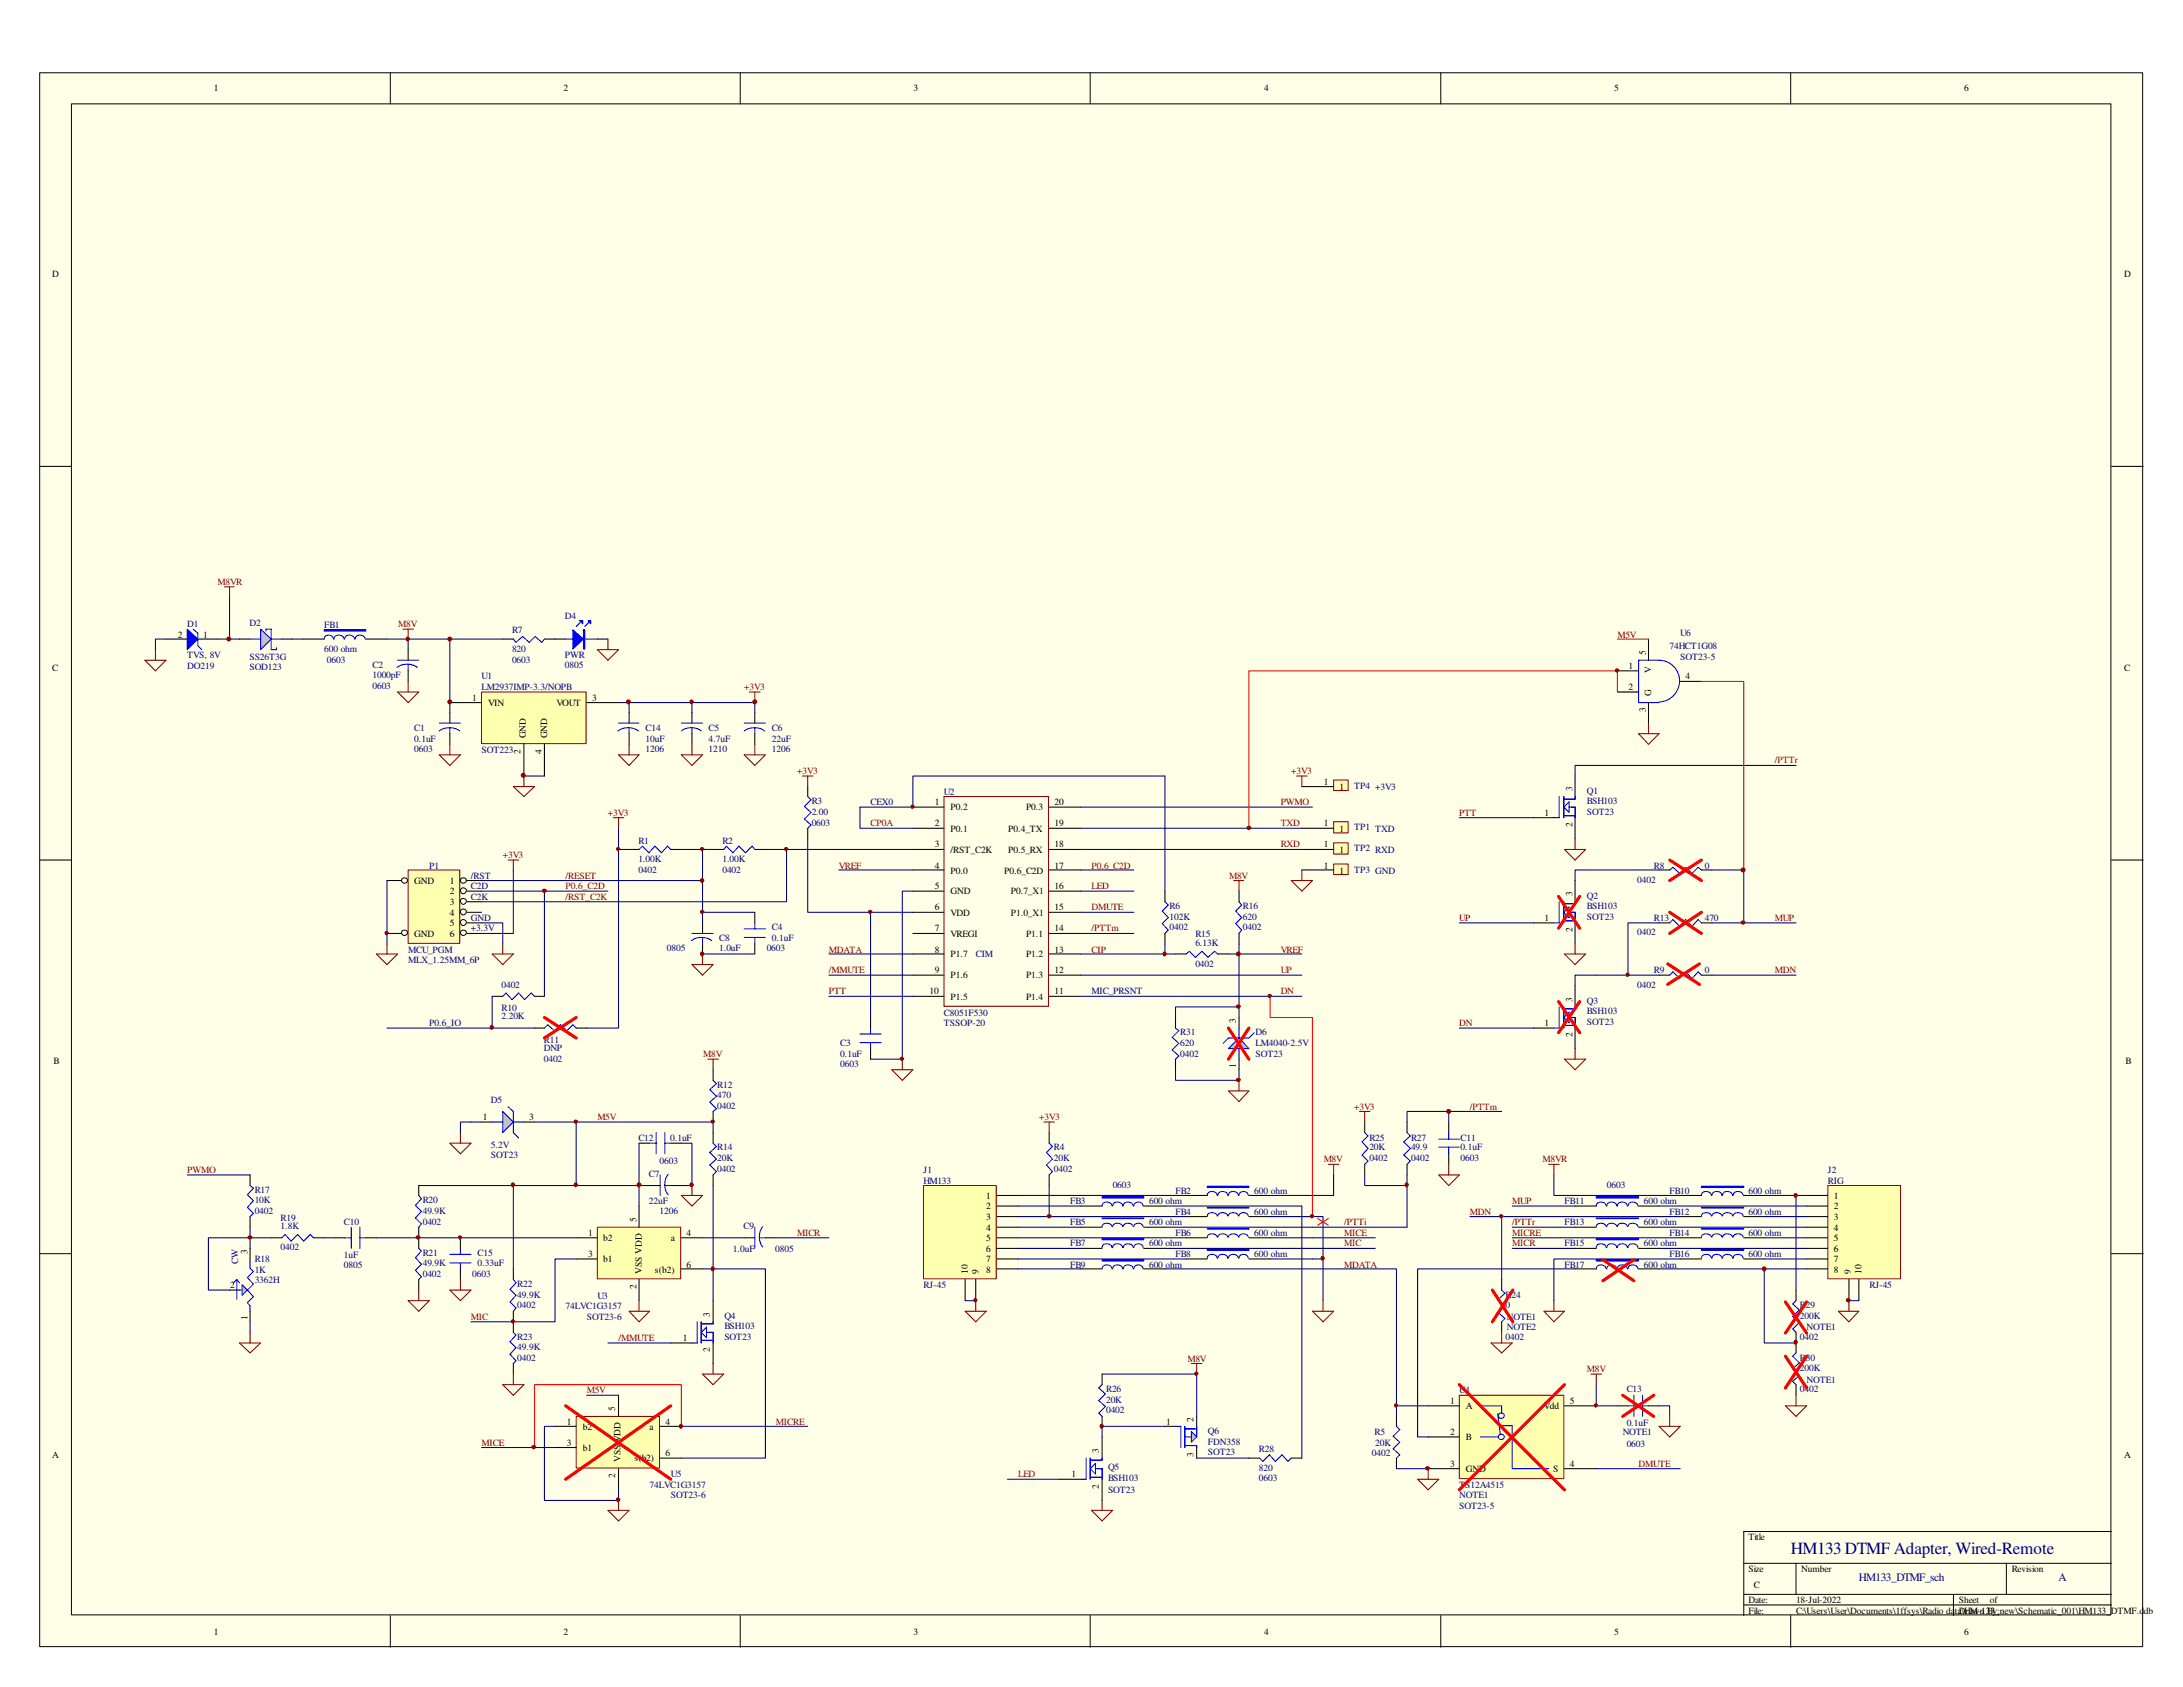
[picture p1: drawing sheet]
<svg xmlns="http://www.w3.org/2000/svg" width="279mm" height="216mm" viewBox="0 0 279 216" stroke-linecap="round" stroke-linejoin="round" font-family="sans-serif">
<defs><g id="words">
<text font-size="2.2" fill="#000080" x="229.2" y="198.9">HM133 DTMF Adapter, Wired-Remote</text>
<g font-size="1.5" fill="#000080">
<text x="237.9" y="202.4">HM133_DTMF_sch</text>
<text x="263.5" y="202.4">A</text>
</g>
<g font-size="1.2">
<text x="27.3" y="11.7">1</text>
<text x="72.1" y="11.7">2</text>
<text x="116.9" y="11.7">3</text>
<text x="161.8" y="11.7">4</text>
<text x="206.6" y="11.7">5</text>
<text x="251.4" y="11.7">6</text>
<text x="6.7" y="35.5">D</text>
<text x="271.9" y="35.5">D</text>
<text x="22.8" y="81.6">2</text>
<text x="26" y="81.6">1</text>
<text x="210.7" y="83.8" transform="rotate(-90 210.7 83.8)">5</text>
<text x="6.7" y="85.9">C</text>
<text x="60.5" y="89.7">1</text>
<text x="75.8" y="89.7">3</text>
<text x="208.4" y="85.6">1</text>
<text x="208.4" y="88.3">2</text>
<text x="211.3" y="89.1" transform="rotate(-90 211.3 89.1)">G</text>
<text x="211.3" y="86.1" transform="rotate(-90 211.3 86.1)">V</text>
<text x="215.7" y="87">4</text>
<text x="271.9" y="85.9">C</text>
<text x="62.5" y="90.3">VIN</text>
<text x="67.3" y="94.5" transform="rotate(-90 67.3 94.5)">GND</text>
<text x="70" y="94.5" transform="rotate(-90 70 94.5)">GND</text>
<text x="71.2" y="90.3">VOUT</text>
<text x="210.7" y="91.1" transform="rotate(-90 210.7 91.1)">3</text>
<text x="66.6" y="96.4" transform="rotate(-90 66.6 96.4)">2</text>
<text x="69.3" y="96.4" transform="rotate(-90 69.3 96.4)">4</text>
<text x="169.4" y="100.4">1</text>
<text x="171.5" y="101.1">1</text>
<text x="201.3" y="101.3" transform="rotate(-90 201.3 101.3)">3</text>
<text x="119.6" y="103">1</text>
<text x="119.6" y="105.7">2</text>
<text x="121.7" y="103.7">P0.2</text>
<text x="121.7" y="106.4">P0.1</text>
<text x="129" y="106.4">P0.4_TX</text>
<text x="131.3" y="103.7">P0.3</text>
<text x="135" y="103">20</text>
<text x="135" y="105.7">19</text>
<text x="169.4" y="105.7">1</text>
<text x="171.5" y="106.4">1</text>
<text x="197.7" y="104.4">1</text>
<text x="201.3" y="105.8" transform="rotate(-90 201.3 105.8)">2</text>
<text x="53" y="113.1">GND</text>
<text x="57.6" y="113.1">1</text>
<text x="119.6" y="108.5">3</text>
<text x="119.6" y="111.2">4</text>
<text x="119.6" y="113.8">5</text>
<text x="121.7" y="109.1">/RST_C2K</text>
<text x="121.7" y="111.8">P0.0</text>
<text x="128.5" y="111.8">P0.6_C2D</text>
<text x="129" y="109.1">P0.5_RX</text>
<text x="135" y="108.5">18</text>
<text x="135" y="111.2">17</text>
<text x="135" y="113.8">16</text>
<text x="169.4" y="108.5">1</text>
<text x="169.4" y="111.2">1</text>
<text x="171.5" y="109.1">1</text>
<text x="171.5" y="111.8">1</text>
<text x="53" y="119.9">GND</text>
<text x="57.6" y="114.5">2</text>
<text x="57.6" y="115.8">3</text>
<text x="57.6" y="117.2">4</text>
<text x="57.6" y="118.5">5</text>
<text x="57.6" y="119.9">6</text>
<text x="119.6" y="116.5">6</text>
<text x="119.6" y="119.2">7</text>
<text x="121.7" y="114.5">GND</text>
<text x="121.7" y="117.2">VDD</text>
<text x="121.7" y="119.9">VREGI</text>
<text x="129.4" y="114.5">P0.7_X1</text>
<text x="129.4" y="117.2">P1.0_X1</text>
<text x="131.3" y="119.9">P1.1</text>
<text x="135" y="119.2">14</text>
<text x="135" y="116.5">15</text>
<text x="197.7" y="117.9">1</text>
<text x="201.3" y="119.3" transform="rotate(-90 201.3 119.3)">2</text>
<text x="201.3" y="114.7" transform="rotate(-90 201.3 114.7)">3</text>
<text x="119.6" y="121.9">8</text>
<text x="119.6" y="124.5">9</text>
<text x="121.7" y="122.5">P1.7</text>
<text x="121.7" y="125.2">P1.6</text>
<text x="131.3" y="125.2">P1.3</text>
<text x="131.3" y="122.5">P1.2</text>
<text x="135" y="124.5">12</text>
<text x="135" y="121.9">13</text>
<text x="119" y="127.3">10</text>
<text x="121.7" y="127.9">P1.5</text>
<text x="131.3" y="127.9">P1.4</text>
<text x="135" y="127.3">11</text>
<text x="158.2" y="130.9" transform="rotate(-90 158.2 130.9)">3</text>
<text x="197.7" y="131.3">1</text>
<text x="201.3" y="128.2" transform="rotate(-90 201.3 128.2)">3</text>
<text x="6.9" y="136.2">B</text>
<text x="158.2" y="136.7" transform="rotate(-90 158.2 136.7)">1</text>
<text x="201.3" y="132.8" transform="rotate(-90 201.3 132.8)">2</text>
<text x="272" y="136.2">B</text>
<text x="61.8" y="143.3">1</text>
<text x="67.7" y="143.3">3</text>
<text x="126.2" y="153.4">1</text>
<text x="126.2" y="154.8">2</text>
<text x="234.7" y="153.4">1</text>
<text x="234.7" y="154.8">2</text>
<text x="31.7" y="160.4" transform="rotate(-90 31.7 160.4)">3</text>
<text x="75.3" y="158.2">1</text>
<text x="75.3" y="160.9">3</text>
<text x="77.2" y="158.8">b2</text>
<text x="77.2" y="161.5">b1</text>
<text x="81.4" y="156.4" transform="rotate(-90 81.4 156.4)">5</text>
<text x="85.9" y="158.8">a</text>
<text x="87.9" y="158.2">4</text>
<text x="126.2" y="156.1">3</text>
<text x="126.2" y="157.5">4</text>
<text x="126.2" y="158.8">5</text>
<text x="126.2" y="160.2">6</text>
<text x="126.2" y="161.5">7</text>
<text x="234.7" y="156.1">3</text>
<text x="234.7" y="157.5">4</text>
<text x="234.7" y="158.8">5</text>
<text x="234.7" y="160.2">6</text>
<text x="234.7" y="161.5">7</text>
<text x="29.5" y="164.8">2</text>
<text x="81.4" y="165" transform="rotate(-90 81.4 165)">2</text>
<text x="82.1" y="163" transform="rotate(-90 82.1 163)">VSS VDD</text>
<text x="83.8" y="162.9">s(b2)</text>
<text x="87.9" y="162.2">6</text>
<text x="123.9" y="163" transform="rotate(-90 123.9 163)">10</text>
<text x="125.2" y="163" transform="rotate(-90 125.2 163)">9</text>
<text x="126.2" y="162.9">8</text>
<text x="234.7" y="162.9">8</text>
<text x="236.9" y="163" transform="rotate(-90 236.9 163)">9</text>
<text x="238.3" y="163" transform="rotate(-90 238.3 163)">10</text>
<text x="31.7" y="169" transform="rotate(-90 31.7 169)">1</text>
<text x="87.4" y="171.6">1</text>
<text x="90.8" y="173.1" transform="rotate(-90 90.8 173.1)">2</text>
<text x="90.8" y="168.5" transform="rotate(-90 90.8 168.5)">3</text>
<text x="185.6" y="179.7">1</text>
<text x="200.9" y="179.7">5</text>
<text x="72.6" y="182.4">1</text>
<text x="72.6" y="185">3</text>
<text x="74.6" y="183">b2</text>
<text x="74.6" y="185.7">b1</text>
<text x="78.7" y="180.6" transform="rotate(-90 78.7 180.6)">5</text>
<text x="83.1" y="183">a</text>
<text x="85.2" y="182.4">4</text>
<text x="140.6" y="185.9" transform="rotate(-90 140.6 185.9)">3</text>
<text x="149.3" y="182.4">1</text>
<text x="152.7" y="181.9" transform="rotate(-90 152.7 181.9)">2</text>
<text x="185.6" y="183.6">2</text>
<text x="187.6" y="180.3">A</text>
<text x="187.6" y="184.3">B</text>
<text x="197.6" y="180.3">Vdd</text>
<text x="6.7" y="186.6">A</text>
<text x="78.7" y="189.1" transform="rotate(-90 78.7 189.1)">2</text>
<text x="79.4" y="187.1" transform="rotate(-90 79.4 187.1)">VSS VDD</text>
<text x="81.2" y="187">s(b2)</text>
<text x="85.2" y="186.4">6</text>
<text x="137.2" y="189.1">1</text>
<text x="140.6" y="190.5" transform="rotate(-90 140.6 190.5)">2</text>
<text x="152.7" y="186.5" transform="rotate(-90 152.7 186.5)">3</text>
<text x="185.6" y="187.7">3</text>
<text x="187.6" y="188.4">GND</text>
<text x="198.8" y="188.4">S</text>
<text x="200.9" y="187.7">4</text>
<text x="271.9" y="186.6">A</text>
<text x="223.8" y="197.1">Title</text>
<text x="223.8" y="201.2">Size</text>
<text x="224.5" y="203.2">C</text>
<text x="230.5" y="201.2">Number</text>
<text x="257.5" y="201.2">Revision</text>
<text x="27.3" y="209.2">1</text>
<text x="72.1" y="209.2">2</text>
<text x="116.9" y="209.2">3</text>
<text x="161.8" y="209.2">4</text>
<text x="206.6" y="209.2">5</text>
<text x="223.8" y="205.1">Date:</text>
<text x="223.8" y="206.5">File:</text>
<text x="229.9" y="205.1">18-Jul-2022</text>
<text x="229.9" y="206.5">C:\Users\User\Documents\1ffsys\Radio data\HM-133_new\Schematic_001\HM133_DTMF.ddb</text>
<text x="250.7" y="206.5">Drawn By:</text>
<text x="250.7" y="205.1">Sheet</text>
<text x="251.4" y="209.2">6</text>
<text x="254.7" y="205.1">of</text>
</g>
<g font-size="1.2" fill="#800000">
<text x="27.9" y="74.8">M8VR</text>
<text x="51" y="80.3">M8V</text>
<text x="207" y="81.6">M5V</text>
<text x="95.3" y="88.3">+3V3</text>
<text x="102" y="99.1">+3V3</text>
<text x="165.3" y="99.1">+3V3</text>
<text x="227.2" y="97.7">/PTTr</text>
<text x="77.8" y="104.4">+3V3</text>
<text x="111.4" y="105.7">CP0A</text>
<text x="163.9" y="105.7">TXD</text>
<text x="163.9" y="103">PWMO</text>
<text x="186.8" y="104.4">PTT</text>
<text x="64.3" y="109.8">+3V3</text>
<text x="72.4" y="113.8">P0.6_C2D</text>
<text x="72.4" y="112.4">/RESET</text>
<text x="107.4" y="111.2">VREF</text>
<text x="139.7" y="111.2">P0.6_C2D</text>
<text x="139.7" y="113.8">LED</text>
<text x="157.3" y="112.4">M8V</text>
<text x="163.9" y="108.5">RXD</text>
<text x="72.4" y="115.1">/RST_C2K</text>
<text x="139.7" y="119.2">/PTTm</text>
<text x="139.7" y="116.5">DMUTE</text>
<text x="186.8" y="117.9">UP</text>
<text x="227.2" y="117.9">MUP</text>
<text x="106.1" y="121.9">MDATA</text>
<text x="106.1" y="124.5">/MMUTE</text>
<text x="139.7" y="121.9">CIP</text>
<text x="163.9" y="124.5">UP</text>
<text x="163.9" y="121.9">VREF</text>
<text x="227.2" y="124.5">MDN</text>
<text x="106.1" y="127.3">PTT</text>
<text x="163.9" y="127.3">DN</text>
<text x="186.8" y="131.3">DN</text>
<text x="90" y="135.3">M8V</text>
<text x="76.5" y="143.3">M5V</text>
<text x="133" y="143.3">+3V3</text>
<text x="173.3" y="142.1">+3V3</text>
<text x="188.1" y="142.1">/PTTm</text>
<text x="169.4" y="148.8">M8V</text>
<text x="197.4" y="148.8">M8VR</text>
<text x="24" y="150.1">PWMO</text>
<text x="188.1" y="155.4">MDN</text>
<text x="193.5" y="154.1">MUP</text>
<text x="102" y="158.2">MICR</text>
<text x="172" y="156.8">/PTTi</text>
<text x="172" y="158.2">MICE</text>
<text x="172" y="159.5">MIC</text>
<text x="193.5" y="156.8">/PTTr</text>
<text x="193.5" y="158.2">MICRE</text>
<text x="193.5" y="159.5">MICR</text>
<text x="172" y="162.2">MDATA</text>
<text x="60.3" y="168.9">MIC</text>
<text x="79.2" y="171.6">/MMUTE</text>
<text x="75.1" y="178.3">M5V</text>
<text x="152" y="174.2">M8V</text>
<text x="203.1" y="175.6">M8V</text>
<text x="61.6" y="185">MICE</text>
<text x="99.3" y="182.4">MICRE</text>
<text x="130.3" y="189.1">LED</text>
<text x="209.7" y="187.7">DMUTE</text>
</g>
<g font-size="1.2" fill="#000080">
<text x="24" y="80.3">D1</text>
<text x="31.9" y="80.1">D2</text>
<text x="41.5" y="80.3">FB1</text>
<text x="41.5" y="83.5">600 ohm</text>
<text x="65.5" y="81">R7</text>
<text x="65.5" y="83.5">820</text>
<text x="72.3" y="79.2">D4</text>
<text x="213.7" y="83.1">74HCT1G08</text>
<text x="215.1" y="81.4">U6</text>
<text x="24" y="84.2">TVS, 8V</text>
<text x="24" y="85.6">DO219</text>
<text x="31.9" y="84.4">SS26T3G</text>
<text x="31.9" y="85.8">SOD123</text>
<text x="41.8" y="84.8">0603</text>
<text x="47.7" y="85.5">C2</text>
<text x="47.7" y="86.8">1000pF</text>
<text x="47.7" y="88.1">0603</text>
<text x="61.6" y="87">U1</text>
<text x="61.6" y="88.3">LM2937IMP-3.3/NOPB</text>
<text x="65.5" y="84.8">0603</text>
<text x="72.3" y="84.2">PWR</text>
<text x="72.3" y="85.5">0805</text>
<text x="215.1" y="84.4">SOT23-5</text>
<text x="53" y="93.6">C1</text>
<text x="53" y="94.9">0.1uF</text>
<text x="82.6" y="93.6">C14</text>
<text x="82.6" y="94.9">10uF</text>
<text x="90.7" y="93.6">C5</text>
<text x="90.7" y="94.9">4.7uF</text>
<text x="98.8" y="93.6">C6</text>
<text x="98.8" y="94.9">22uF</text>
<text x="53" y="96.2">0603</text>
<text x="61.6" y="96.4">SOT223</text>
<text x="82.6" y="96.2">1206</text>
<text x="90.7" y="96.2">1210</text>
<text x="98.8" y="96.2">1206</text>
<text x="120.8" y="101.8">U2</text>
<text x="173.3" y="100.9">TP4 +3V3</text>
<text x="203.1" y="101.6">Q1</text>
<text x="81.7" y="108">R1</text>
<text x="92.5" y="108">R2</text>
<text x="103.9" y="103">R3</text>
<text x="103.9" y="104.3">2.00</text>
<text x="103.9" y="105.7">0603</text>
<text x="111.4" y="103">CEX0</text>
<text x="173.3" y="106.3">TP1 TXD</text>
<text x="203.1" y="103">BSH103</text>
<text x="203.1" y="104.3">SOT23</text>
<text x="54.9" y="111.2">P1</text>
<text x="60.3" y="112.4">/RST</text>
<text x="60.3" y="113.8">C2D</text>
<text x="81.7" y="110.3">1.00K</text>
<text x="81.7" y="111.7">0402</text>
<text x="92.5" y="110.3">1.00K</text>
<text x="92.5" y="111.7">0402</text>
<text x="173.3" y="109">TP2 RXD</text>
<text x="173.3" y="111.7">TP3 GND</text>
<text x="209.6" y="113">0402</text>
<text x="211.7" y="111.2">R8</text>
<text x="218.2" y="111.2">0</text>
<text x="60.3" y="115.1">C2K</text>
<text x="60.3" y="117.9">GND</text>
<text x="60.3" y="119.2">+3.3V</text>
<text x="98.8" y="119">C4</text>
<text x="149.7" y="116.3">R6</text>
<text x="149.7" y="117.7">102K</text>
<text x="149.7" y="119">0402</text>
<text x="153" y="120">R15</text>
<text x="159.1" y="116.3">R16</text>
<text x="159.1" y="117.7">620</text>
<text x="159.1" y="119">0402</text>
<text x="203.1" y="115.1">Q2</text>
<text x="203.1" y="116.3">BSH103</text>
<text x="203.1" y="117.7">SOT23</text>
<text x="209.6" y="119.7">0402</text>
<text x="211.7" y="117.9">R13</text>
<text x="218.2" y="117.9">470</text>
<text x="52.2" y="121.9">MCU_PGM</text>
<text x="52.2" y="123.2">MLX_1.25MM_6P</text>
<text x="85.3" y="121.8">0805</text>
<text x="92" y="120.4">C8</text>
<text x="92" y="121.8">1.0uF</text>
<text x="98.1" y="121.8">0603</text>
<text x="98.8" y="120.4">0.1uF</text>
<text x="124.9" y="122.5">CIM</text>
<text x="153" y="121.1">6.13K</text>
<text x="153" y="123.8">0402</text>
<text x="211.7" y="124.5">R9</text>
<text x="218.2" y="124.5">0</text>
<text x="54.9" y="131.3">P0.6_IO</text>
<text x="64.2" y="129.4">R10</text>
<text x="64.2" y="130.5">2.20K</text>
<text x="64.2" y="126.5">0402</text>
<text x="120.8" y="130">C8051F530</text>
<text x="120.8" y="131.3">TSSOP-20</text>
<text x="139.7" y="127.3">MIC_PRSNT</text>
<text x="203.1" y="128.4">Q3</text>
<text x="203.1" y="129.8">BSH103</text>
<text x="203.1" y="131.1">SOT23</text>
<text x="209.6" y="126.5">0402</text>
<text x="69.6" y="133.4">R11</text>
<text x="69.6" y="134.5">DNP</text>
<text x="69.6" y="135.9">0402</text>
<text x="107.5" y="133.9">C3</text>
<text x="107.5" y="135.2">0.1uF</text>
<text x="107.5" y="136.6">0603</text>
<text x="151" y="132.5">R31</text>
<text x="151" y="133.9">620</text>
<text x="151" y="135.2">0402</text>
<text x="160.7" y="132.5">D6</text>
<text x="160.7" y="133.9">LM4040-2.5V</text>
<text x="160.7" y="135.2">SOT23</text>
<text x="62.8" y="141.2">D5</text>
<text x="91.8" y="139.2">R12</text>
<text x="91.8" y="140.5">470</text>
<text x="91.8" y="141.9">0402</text>
<text x="62.8" y="146.9">5.2V</text>
<text x="62.8" y="148.3">SOT23</text>
<text x="81.7" y="146">C12</text>
<text x="84.4" y="148.9">0603</text>
<text x="85.8" y="146">0.1uF</text>
<text x="91.8" y="147.2">R14</text>
<text x="91.8" y="148.6">20K</text>
<text x="91.8" y="149.9">0402</text>
<text x="134.9" y="147.2">R4</text>
<text x="134.9" y="148.6">20K</text>
<text x="134.9" y="149.9">0402</text>
<text x="175.3" y="146">R25</text>
<text x="175.3" y="147.2">20K</text>
<text x="175.3" y="148.6">0402</text>
<text x="180.6" y="146">R27</text>
<text x="180.6" y="147.2">49.9</text>
<text x="180.6" y="148.6">0402</text>
<text x="186.9" y="146">C11</text>
<text x="186.9" y="147.2">0.1uF</text>
<text x="186.9" y="148.6">0603</text>
<text x="32.6" y="152.7">R17</text>
<text x="32.6" y="154">10K</text>
<text x="32.6" y="155.4">0402</text>
<text x="54.1" y="154">R20</text>
<text x="54.1" y="155.4">49.9K</text>
<text x="83.1" y="150.6">C7</text>
<text x="83.1" y="154.1">22uF</text>
<text x="84.4" y="155.4">1206</text>
<text x="118.2" y="150.1">J1</text>
<text x="118.2" y="151.5">HM133</text>
<text x="137" y="154.1">FB3</text>
<text x="142.4" y="152">0603</text>
<text x="147.1" y="154.1">600 ohm</text>
<text x="150.5" y="152.8">FB2</text>
<text x="150.5" y="155.4">FB4</text>
<text x="160.5" y="152.8">600 ohm</text>
<text x="160.5" y="155.4">600 ohm</text>
<text x="200.2" y="154.1">FB11</text>
<text x="205.7" y="152">0603</text>
<text x="210.4" y="154.1">600 ohm</text>
<text x="213.7" y="152.8">FB10</text>
<text x="213.7" y="155.4">FB12</text>
<text x="223.8" y="152.8">600 ohm</text>
<text x="223.8" y="155.4">600 ohm</text>
<text x="233.9" y="150.1">J2</text>
<text x="233.9" y="151.5">RIG</text>
<text x="30.5" y="161.8" transform="rotate(-90 30.5 161.8)">CW</text>
<text x="32.6" y="161.5">R18</text>
<text x="35.9" y="156.3">R19</text>
<text x="35.9" y="157.3">1.8K</text>
<text x="35.9" y="160">0402</text>
<text x="44" y="156.7">C10</text>
<text x="44" y="161">1uF</text>
<text x="54.1" y="156.7">0402</text>
<text x="54.1" y="160.7">R21</text>
<text x="61.1" y="160.7">C15</text>
<text x="93.8" y="160.3">1.0uF</text>
<text x="95.2" y="157.3">C9</text>
<text x="99.2" y="160.3">0805</text>
<text x="137" y="156.8">FB5</text>
<text x="137" y="159.5">FB7</text>
<text x="147.1" y="156.8">600 ohm</text>
<text x="147.1" y="159.5">600 ohm</text>
<text x="150.5" y="158.2">FB6</text>
<text x="150.5" y="160.9">FB8</text>
<text x="160.5" y="158.2">600 ohm</text>
<text x="160.5" y="160.9">600 ohm</text>
<text x="200.2" y="156.8">FB13</text>
<text x="200.2" y="159.5">FB15</text>
<text x="210.4" y="156.8">600 ohm</text>
<text x="210.4" y="159.5">600 ohm</text>
<text x="213.7" y="158.2">FB14</text>
<text x="213.7" y="160.9">FB16</text>
<text x="223.8" y="158.2">600 ohm</text>
<text x="223.8" y="160.9">600 ohm</text>
<text x="32.6" y="162.9">1K</text>
<text x="32.6" y="164.2">3362H</text>
<text x="44" y="162.3">0805</text>
<text x="54.1" y="162.1">49.9K</text>
<text x="54.1" y="163.4">0402</text>
<text x="60.5" y="163.4">0603</text>
<text x="61.1" y="162.1">0.33uF</text>
<text x="66.2" y="164.8">R22</text>
<text x="66.2" y="166.1">49.9K</text>
<text x="66.2" y="167.4">0402</text>
<text x="72.4" y="167.6">74LVC1G3157</text>
<text x="76.5" y="166.2">U3</text>
<text x="118.2" y="164.8">RJ-45</text>
<text x="137" y="162.2">FB9</text>
<text x="147.1" y="162.2">600 ohm</text>
<text x="192.7" y="166.1">R24</text>
<text x="192.7" y="167.4">0</text>
<text x="200.2" y="162.2">FB17</text>
<text x="210.4" y="162.2">600 ohm</text>
<text x="230.4" y="167.4">R29</text>
<text x="239.3" y="164.8">RJ-45</text>
<text x="66.2" y="171.5">R23</text>
<text x="66.2" y="172.8">49.9K</text>
<text x="75.1" y="168.9">SOT23-6</text>
<text x="92.7" y="168.7">Q4</text>
<text x="92.7" y="170.1">BSH103</text>
<text x="92.7" y="171.5">SOT23</text>
<text x="192.7" y="171.5">0402</text>
<text x="192.9" y="168.9">NOTE1</text>
<text x="192.9" y="170.3">NOTE2</text>
<text x="230.4" y="168.7">200K</text>
<text x="230.4" y="171.5">0402</text>
<text x="231.2" y="170.3">NOTE1</text>
<text x="66.2" y="174.2">0402</text>
<text x="141.6" y="178.1">R26</text>
<text x="141.6" y="179.5">20K</text>
<text x="186.8" y="178.3">U4</text>
<text x="208.2" y="178.1">C13</text>
<text x="230.4" y="174.2">R30</text>
<text x="230.4" y="175.5">200K</text>
<text x="230.4" y="178.1">0402</text>
<text x="231.2" y="177">NOTE1</text>
<text x="141.6" y="180.8">0402</text>
<text x="154.6" y="183.6">Q6</text>
<text x="154.6" y="184.9">FDN358</text>
<text x="161.1" y="185.8">R28</text>
<text x="175.9" y="183.6">R5</text>
<text x="176" y="185">20K</text>
<text x="207.7" y="183.6">NOTE1</text>
<text x="208.2" y="182.5">0.1uF</text>
<text x="208.2" y="185.2">0603</text>
<text x="83.1" y="190.4">74LVC1G3157</text>
<text x="85.9" y="189.1">U5</text>
<text x="85.9" y="191.8">SOT23-6</text>
<text x="141.8" y="188.1">Q5</text>
<text x="141.8" y="189.6">BSH103</text>
<text x="141.8" y="191.1">SOT23</text>
<text x="154.6" y="186.3">SOT23</text>
<text x="161.1" y="188.2">820</text>
<text x="161.1" y="189.6">0603</text>
<text x="175.6" y="186.4">0402</text>
<text x="186.8" y="190.4">TS12A4515</text>
<text x="186.8" y="191.8">NOTE1</text>
<text x="186.8" y="193.1">SOT23-5</text>
</g>
</g></defs>
<path d="M5.1 9.3h269.1v201.4h-269.1z" fill="#ffffe8"/>
<g fill="none" stroke="#000" stroke-width=".13">
<path d="M5.1 9.3h269.1v201.4h-269.1zM9.1 13.3h261.1v193.4h-261.1zM50 9.3v4M94.7 9.3v4M139.5 9.3v4M184.4 9.3v4M229.2 9.3v4M5.1 59.7h4M270.3 59.7h4M5.1 110.1h4M80.5 108.7h1.3M85.9 108.7h1.3"/>
<path d="M91.3 108.7h1.3M96.6 108.7h1.4M96.6 116.8v1.3M103.4 100.7v1.2M103.4 106v1.4M116.8 108.7h4M116.8 103.3h4M116.8 106h4M116.8 111.3h4M116.8 114h4M116.8 116.8h4M116.8 119.5h4"/>
<path d="M134.3 108.7h4M134.3 103.3h4M134.3 106h4M134.3 111.3h4M134.3 114h4M134.3 116.8h4M134.3 119.5h4M270.3 110.1h4M63 127.5h1.3M68.4 127.5h1.3M68.4 131.6h1.3M73.7 131.6h1.4"/>
<path d="M96.6 120.8v1.3M111.4 130.2v1.4M111.4 134.2v1.4M116.8 127.5h4M116.8 122.1h4M116.8 124.8h4M134.3 127.5h4M134.3 122.1h4M134.3 124.8h4M5.1 160.4h4M270.3 160.4h4M270.3 196h-47.1v10.8"/>
<path d="M50 206.8v4M94.7 206.8v4M139.5 206.8v4M184.4 206.8v4M223.2 200.1h47.1M223.2 204h47.1M223.2 205.4h47.1M229.2 206.8v4M229.9 200.1v3.9M250 204v2.8M256.8 200.1v3.9"/>
</g>
<g fill="none" stroke="#00f" stroke-width=".13">
<path d="M81.8 108.7l.4-.4 .9 .8 .7-.8 .9 .8 .7-.8 .5 .4M92.6 108.7l.4-.4 .8 .8 .8-.8 .8 .8 .9-.8 .3 .4M95.2 118.9h2.8M95.2 120h2.8M96.6 118.1v.8M96.6 120v.8M103.4 101.9l.4 .5-.8 .8 .8 .8-.8 .8 .8 .8-.4 .4M64.3 127.5l.5-.4 .7 .8 .9-.8 .7 .8 .9-.8 .4 .4M69.7 131.6l.4-.5 .9 .8 .7-.8 .9 .8 .7-.8 .4 .5M110.1 132.3h2.7M110.1 133.4h2.7M111.4 131.6v.7"/>
<path d="M111.4 133.4v.8"/>
</g>
<g fill="none" stroke="#000080" stroke-width=".13">
<path d="M79.2 106v2.7h1.3M79.2 108.7v22.9h-4.1M87.2 108.7h4.1M89.9 108.7v4h-28.3M89.9 112.7v4.1h6.7M98 108.7h18.8M100.7 108.7v6.7h-39.1M107.4 111.3h9.4M110.1 103.3h6.7M138.3 108.7h28.3M138.3 111.3h6.8M138.3 103.3h29.7"/>
<path d="M138.3 106h28.3M49.5 131.6h18.9M89.9 122.1h6.7M106.1 122.1h10.7M106.1 127.5h10.7M138.3 122.1h12.2M138.3 127.5h28.3M138.3 124.8h28.3"/>
</g>
<path d="M102.7 99.3h1.4M103.4 99.3v1.4M78.5 104.6h1.3M79.2 104.6v1.4M120.8 101.9h13.4v26.9h-13.4zM88.6 123.4h2.7l-1.4 1.4zM89.9 122.1v1.3M114.1 136.9h2.7l-1.3 1.4zM115.5 135.6v1.3" fill="none" stroke="#800000" stroke-width=".13"/>
<path d="M33.4 80.5l1.3 1.3-1.3 1.3z" fill="#c0c0c0"/>
<g fill="none" stroke="#00f" stroke-width=".13">
<path d="M32 81.8h1.4M33.4 80.5l1.3 1.3-1.3 1.3zM34 80.8v-.3h.7v2.6h.7v-.2M34.7 81.8h1.4M41.5 80.6h5.3v.2h-5.3zM41.5 81.8a.6 .6 0 0 1 .6-.5 .6 .6 0 0 1 .6 .5M42.8 81.8a.65 .65 0 0 1 .6-.5 .65 .65 0 0 1 .6 .5M44.1 81.8a.65 .65 0 0 1 .6-.5 .65 .65 0 0 1 .7 .5M45.5 81.8a.65 .65 0 0 1 .6-.5 .65 .65 0 0 1 .6 .5M50.8 85.4a2.24 2.24 0 0 1 2.6 0M50.9 84.5h2.7M52.2 85v.9"/>
<path d="M88.6 119.5h2.7M89.9 120v.8M199.6 101.9v2.7h-.7M200.2 101.9v2.7M200.2 104.4h1.4M200.2 103.3l.6-.7v1.4zM200.8 103.3h.8v1.3M201.6 101.9v.4h-1.4M213.7 111.3l.4-.3 .9 .8 .7-.8 .9 .8 .7-.8 .5 .3M88.5 120.4a2.24 2.24 0 0 1 2.6 0"/>
</g>
<g fill="none" stroke="#000" stroke-width=".13">
<path d="M21.3 81.8h2.7M25.3 81.8h2.7M30.6 81.8h1.4M36.1 81.8h1.3M38.8 81.8h2.7M46.8 81.8h2.7M52.2 83.1v1.4M52.2 85.9v1.3M201.6 99.3v2.6M89.9 118.1v1.4M196.3 104.6h2.6M201.6 104.6v2.8"/>
<path d="M212.3 111.3h1.4M217.8 111.3h1.3M89.9 120.8v1.3"/>
</g>
<path d="M28.7 75.1h1.3M29.4 75.1v1.4M50.9 88.6h2.7l-1.4 1.3zM52.2 87.2v1.4M65 110.1h1.4M65.7 110.1v1.2M200.2 108.7h2.7l-1.3 1.4zM201.6 107.4v1.3M63 122.1h2.7l-1.4 1.3zM64.3 120.8v1.3" fill="none" stroke="#800000" stroke-width=".13"/>
<path d="M29.4 81.8h1.2M37.4 81.8h1.4M57.6 81.8v9.4M229.9 98h-28.3v1.3M89.9 116.8v1.3M186.8 104.6h9.5" fill="none" stroke="#000080" stroke-width=".13"/>
<path d="M41.5 80.7h5.3" fill="none" stroke="#00f" stroke-width=".17"/>
<path d="M24 80.5l1.3 1.3-1.3 1.3z" fill="#00f"/>
<path d="M24 80.5l1.3 1.3-1.3 1.3zM24.7 80.5l.6 .5v1.6l.5 .5" fill="none" stroke="#00f" stroke-width=".13"/>
<path d="M18.5 84.5h2.8l-1.4 1.4zM19.9 83.1v1.4" fill="none" stroke="#800000" stroke-width=".13"/>
<path d="M29.4 76.5v5.3h-1.4M21.3 81.8h-1.4v1.3M69.7 114v13.5" fill="none" stroke="#000080" stroke-width=".13"/>
<path d="M234 151.8h9.2v11.9h-9.2z" fill="#ffffb0"/>
<path d="M233.9 151.7h9.3v12h-9.3z" fill="none" stroke="#800000" stroke-width=".13"/>
<path d="M231.2 153h2.7M231.2 154.3h2.7M231.2 155.7h2.7M231.2 157.1h2.7M231.2 158.4h2.7M231.2 159.8h2.7M231.2 161.1h2.7M231.2 162.4h2.7M236.6 163.7v2.8M237.9 163.7v2.8" fill="none" stroke="#000" stroke-width=".13"/>
<path d="M118.3 151.8h9.2v11.9h-9.2z" fill="#ffffb0"/>
<g fill="none" stroke="#800000" stroke-width=".13">
<path d="M200.2 122.1h2.7l-1.3 1.3zM200.2 135.6h2.7l-1.3 1.3zM201.6 120.8v1.3M201.6 134.2v1.4M118.2 151.7h9.3v12h-9.3zM170 149h1.4M170.7 149v1.4M198.2 149h1.4M198.9 149v1.4M123.5 167.8h2.7l-1.3 1.4zM124.9 166.5v1.3M168 167.8h2.7l-1.4 1.4z"/>
<path d="M169.3 166.5v1.3M197.6 167.8h2.6l-1.3 1.4zM198.9 166.5v1.3M235.3 167.8h2.6l-1.3 1.4zM236.6 166.5v1.3"/>
</g>
<g fill="none" stroke="#000" stroke-width=".13">
<path d="M149.1 114v1.4M149.1 119.5v1.3M196.3 118.1h2.6M201.6 112.7v2.7M201.6 118.1v2.7M212.3 118.1h1.4M217.8 118.1h1.3M150.5 122.1h1.3M155.9 122.1h1.3M196.3 131.6h2.6M201.6 126.2v2.7M201.6 131.6v2.6"/>
<path d="M212.3 124.8h1.4M217.8 124.8h1.3M127.6 153h2.7M127.6 154.3h2.7M127.6 155.7h2.7M127.6 157.1h2.7M127.6 158.4h2.7M127.6 159.8h2.7M123.5 163.7v2.8M124.9 163.7v2.8M127.6 161.1h2.7M127.6 162.4h2.7"/>
</g>
<g fill="none" stroke="#000080" stroke-width=".13">
<path d="M149.1 99.3v14.7M186.8 118.1h9.5M212.3 111.3h-10.7v1.4M212.3 118.1h-3.9v6.7M219.1 111.3h4.1v6.8h-4.1M223.2 118.1h6.7M149.1 120.8v1.3M157.2 122.1h9.4M186.8 131.6h9.5M212.3 124.8h-10.7v1.4M219.1 124.8h10.8M168 155.7h1.3v10.8"/>
<path d="M168 157.1h12.1M168 158.4h8M168 159.8h8M170.7 150.4v2.6h-8.1M188.1 155.7h27M193.5 157.1h8.1M193.5 158.4h21.6M200.2 159.8h1.4M123.5 166.5h1.4M168 161.1h1.3M236.6 166.5h1.3"/>
</g>
<g fill="none" stroke="#00f" stroke-width=".13">
<path d="M149.1 115.4l.4 .4-.7 .8 .7 .8-.7 .8 .7 .8-.4 .5M199.6 115.4v2.7h-.7M200.2 115.4v2.7M200.2 117.9h1.4M200.2 116.8l.6-.7v1.3zM200.8 116.8h.8v1.3M201.6 115.4v.3h-1.4M213.7 118.1l.4-.4 .9 .8 .7-.8 .9 .8 .7-.8 .5 .4M151.8 122.1l.4-.3 .8 .7 .8-.7 .8 .7 .8-.7 .5 .3M199.6 128.9v2.7h-.7M200.2 128.9v2.7M200.2 131.2h1.4"/>
<path d="M200.8 130.2h.8v1.4M200.8 129.5v1.4l-.6-.7zM201.6 128.9v.2h-1.4M213.7 124.8l.4-.4 .9 .8 .7-.8 .9 .8 .7-.8 .5 .4"/>
</g>
<path d="M158.6 132.8l1.3 1.4h-2.7z" fill="#c0c0c0"/>
<g fill="none" stroke="#00f" stroke-width=".13">
<path d="M74.3 79.7l-.6 .5M75.4 79.7l-.6 .5M72.4 81.8h4.1M87.2 93.6a2.12 2.12 0 0 1 2.5 0M87.2 92.5h2.7M88.6 93.1v.8M95.2 92.5h2.8M96.6 93.1a1.91 1.91 0 0 1 1.3 .5M96.6 93.1a1.99 1.99 0 0 0-1.4 .5M96.6 93.1v.8M158.6 115.4l.3 .4-.7 .8 .7 .8-.7 .8 .7 .8-.3 .5M158.6 132.8l1.3 1.4h-2.7z"/>
<path d="M158.6 131.6v1.2M158.6 134.2v1.4M160.5 132.2l-.6 .6h-2.7l-.7 .7"/>
</g>
<path d="M71 81.8h1.4M76.5 81.8h1.3M88.6 91.2v1.3M88.6 93.9v1.3M96.6 91.2v1.3M96.6 93.9v1.3M158.6 114v1.4M158.6 119.5v1.3M158.6 130.2v1.4M158.6 135.6v1.3" fill="none" stroke="#000" stroke-width=".13"/>
<g fill="none" stroke="#800000" stroke-width=".13">
<path d="M56.2 96.6h2.7l-1.3 1.4zM57.6 95.2v1.4M67.1 99.3v1.4M87.2 96.6h2.7l-1.3 1.4zM88.6 95.2v1.4M95.2 96.6h2.8l-1.4 1.4zM95.9 88.6h1.4M96.6 88.6v1.3M96.6 95.2v1.4M65.7 100.7h2.7l-1.3 1.2zM157.9 112.7h1.3M158.6 112.7v1.3"/>
<path d="M157.2 139.6h2.7l-1.3 1.4zM158.6 138.3v1.3"/>
</g>
<path d="M79.2 89.9h17.4M158.6 120.8v9.4M158.6 136.9v1.4" fill="none" stroke="#000080" stroke-width=".13"/>
<path d="M73.3 80.6l1.4 1.2-1.4 1.3z" fill="#00f"/>
<path d="M73.3 80.6l1.4 1.2-1.4 1.3zM74.7 80.6h.1v2.5h-.1z" fill="none" stroke="#00f" stroke-width=".13"/>
<path d="M74.8 80.6v2.5" fill="none" stroke="#00f" stroke-width=".17"/>
<path d="M75.3 79.4h.3v.4z" fill="#00f"/>
<path d="M75.3 79.4h.3v.4z" fill="none" stroke="#00f" stroke-width=".13"/>
<path d="M74.2 79.4h.4v.4z" fill="#00f"/>
<path d="M74.2 79.4h.4v.4zM56.2 92.5h2.7M57.6 93.1a1.91 1.91 0 0 1 1.2 .5M57.6 93.1a1.99 1.99 0 0 0-1.4 .5M57.6 93.1v.8M65.7 81.8l.3 .4 .9-.8 .8 .8 .8-.8 .8 .8 .4-.4" fill="none" stroke="#00f" stroke-width=".13"/>
<path d="M57.6 91.2v1.3M57.6 93.9v1.3M64.3 81.8h1.4M69.7 81.8h1.3" fill="none" stroke="#000" stroke-width=".13"/>
<path d="M76.5 83.1h2.7l-1.4 1.4zM77.8 81.8v1.3" fill="none" stroke="#800000" stroke-width=".13"/>
<path d="M138.3 114h6.8" fill="none" stroke="#000080" stroke-width=".13"/>
<path d="M31 164.4l.7 .7-.7 .7z" fill="#c0c0c0"/>
<path d="M32 151.7l.4 .4-.7 .8 .7 .8-.7 .8 .7 .8-.4 .4M36.1 158.4l.4-.4 .8 .8 .8-.8 .8 .8 .8-.8 .4 .4M44.1 158.4h.9M45 157.1v2.7M46.1 158.4h.7M46.1 157.1v2.7M30.3 163.7l-.4 .5M30.6 164.2l-.3-.5v2.6M30.6 165.1h.4M31 164.4l.7 .7-.7 .7zM32 161.1v1.2l.4 .4-.7 .8 .7 .8-.7 .8 .7 .8-.7 .8 .3 .4v.7" fill="none" stroke="#00f" stroke-width=".13"/>
<path d="M32 150.4v1.3M32 155.7v1.4M32 159.8v1.3M34.7 158.4h1.4M40.1 158.4h1.4M42.8 158.4h1.3M46.8 158.4h1.4M29.4 165.1h1.2M32 167.8v1.4" fill="none" stroke="#000" stroke-width=".13"/>
<path d="M30.6 171.9h2.8l-1.4 1.2zM32 170.5v1.4" fill="none" stroke="#800000" stroke-width=".13"/>
<path d="M24 150.4h8M32 157.1v2.7M32 158.4h2.7M41.5 158.4h1.3M32 169.2v1.3" fill="none" stroke="#000080" stroke-width=".13"/>
<path d="M76.5 157.1h10.6v6.6h-10.6z" fill="#ffffb0"/>
<path d="M76.5 157.1h10.6v6.6h-10.6z" fill="none" stroke="#800000" stroke-width=".13"/>
<path d="M91.3 136.9v1.4M73.7 158.4h2.8M81.8 154.3v2.8M87.2 158.4h2.7M91.3 142.2v1.4M91.3 144.9v1.4M91.3 150.4v1.3M73.7 161.1h2.8M81.8 163.7v2.8M87.2 162.4h2.7" fill="none" stroke="#000" stroke-width=".13"/>
<path d="M89.9 158.4h5.3M73.7 161.1h-2.7v8.1h-10.7M89.9 162.4h1.4" fill="none" stroke="#000080" stroke-width=".13"/>
<path d="M91.3 138.3l.4 .4-.9 .7 .9 .9-.9 .8 .9 .8-.4 .3M91.3 146.3l.4 .4-.9 .8 .9 .8-.9 .8 .9 .8-.4 .5" fill="none" stroke="#00f" stroke-width=".13"/>
<path d="M64.3 142.2l1.4 1.4-1.4 1.3z" fill="#c0c0c0"/>
<g fill="none" stroke="#00f" stroke-width=".13">
<path d="M53.6 153l.3 .4-.7 .9 .7 .7-.7 .9 .7 .7-.3 .5M53.6 159.8l.3 .3-.7 .9 .7 .8-.7 .8 .7 .8-.3 .3M63 143.6h1.3M64.3 142.2l1.4 1.4-1.4 1.3zM65 141.6l.7 .6v2.7l.7 .7M65.7 143.6h1.4M141.1 153.2h5.3v.1h-5.3zM141.1 155.9h5.3v.1h-5.3zM141.1 158.5h5.3v.2h-5.3zM141.1 154.3a.65 .65 0 0 1 .6-.5 .65 .65 0 0 1 .6 .5M141.1 157a.69 .69 0 0 1 .6-.5 .69 .69 0 0 1 .6 .5M141.1 159.7a.65 .65 0 0 1 .6-.5 .65 .65 0 0 1 .6 .5"/>
<path d="M141.1 155.9h5.3M142.4 154.3a.65 .65 0 0 1 .6-.5 .65 .65 0 0 1 .7 .5M142.4 157a.69 .69 0 0 1 .6-.5 .69 .69 0 0 1 .7 .5M142.4 159.7a.65 .65 0 0 1 .6-.5 .65 .65 0 0 1 .7 .5M143.8 154.3a.65 .65 0 0 1 .6-.5 .65 .65 0 0 1 .6 .5M143.8 157a.69 .69 0 0 1 .6-.5 .69 .69 0 0 1 .6 .5M143.8 159.7a.65 .65 0 0 1 .6-.5 .65 .65 0 0 1 .6 .5M145.1 154.3a.6 .6 0 0 1 .6-.5 .6 .6 0 0 1 .6 .5M145.1 157a.63 .63 0 0 1 .6-.5 .63 .63 0 0 1 .6 .5M145.1 159.7a.6 .6 0 0 1 .6-.5 .6 .6 0 0 1 .6 .5M154.5 151.8h5.4v.2h-5.4zM154.5 154.5h5.4v.1h-5.4z"/>
<path d="M154.5 157.2h5.4v.1h-5.4zM154.5 159.9h5.4v.1h-5.4zM154.5 153a.65 .65 0 0 1 .7-.5 .65 .65 0 0 1 .6 .5M154.5 155.6a.69 .69 0 0 1 .7-.4 .69 .69 0 0 1 .6 .4M154.5 158.3a.69 .69 0 0 1 .7-.4 .69 .69 0 0 1 .6 .4M154.5 154.6h5.4M154.5 157.3h5.4M155.9 153a.65 .65 0 0 1 .6-.5 .65 .65 0 0 1 .6 .5M155.9 155.6a.69 .69 0 0 1 .6-.4 .69 .69 0 0 1 .6 .4M155.9 158.3a.69 .69 0 0 1 .6-.4 .69 .69 0 0 1 .6 .4M157.2 153a.65 .65 0 0 1 .7-.5 .65 .65 0 0 1 .6 .5M157.2 155.6a.69 .69 0 0 1 .7-.4 .69 .69 0 0 1 .6 .4"/>
<path d="M157.2 158.3a.69 .69 0 0 1 .7-.4 .69 .69 0 0 1 .6 .4M158.6 153a.6 .6 0 0 1 .6-.5 .6 .6 0 0 1 .6 .5M158.6 155.6a.63 .63 0 0 1 .6-.4 .63 .63 0 0 1 .6 .4M158.6 158.3a.63 .63 0 0 1 .6-.4 .63 .63 0 0 1 .6 .4M204.3 153.2h5.4v.1h-5.4zM204.3 155.9h5.4v.1h-5.4zM204.3 158.5h5.4v.2h-5.4zM204.3 154.3a.65 .65 0 0 1 .6-.5 .65 .65 0 0 1 .7 .5M204.3 157a.69 .69 0 0 1 .6-.5 .69 .69 0 0 1 .7 .5M204.3 159.7a.65 .65 0 0 1 .6-.5 .65 .65 0 0 1 .7 .5M204.3 155.9h5.4M205.7 154.3a.65 .65 0 0 1 .6-.5 .65 .65 0 0 1 .6 .5"/>
<path d="M205.7 157a.69 .69 0 0 1 .6-.5 .69 .69 0 0 1 .6 .5M205.7 159.7a.65 .65 0 0 1 .6-.5 .65 .65 0 0 1 .6 .5M207 154.3a.65 .65 0 0 1 .6-.5 .65 .65 0 0 1 .7 .5M207 157a.69 .69 0 0 1 .6-.5 .69 .69 0 0 1 .7 .5M207 159.7a.65 .65 0 0 1 .6-.5 .65 .65 0 0 1 .7 .5M208.4 154.3a.65 .65 0 0 1 .6-.5 .65 .65 0 0 1 .6 .5M208.4 157a.69 .69 0 0 1 .6-.5 .69 .69 0 0 1 .6 .5M208.4 159.7a.65 .65 0 0 1 .6-.5 .65 .65 0 0 1 .6 .5M217.8 151.8h5.4v.2h-5.4zM217.8 154.5h5.4v.1h-5.4zM217.8 157.2h5.4v.1h-5.4zM217.8 159.9h5.4v.1h-5.4z"/>
<path d="M217.8 153a.65 .65 0 0 1 .6-.5 .65 .65 0 0 1 .6 .5M217.8 155.6a.69 .69 0 0 1 .6-.4 .69 .69 0 0 1 .6 .4M217.8 158.3a.69 .69 0 0 1 .6-.4 .69 .69 0 0 1 .6 .4M217.8 154.6h5.4M217.8 157.3h5.4M219.1 153a.65 .65 0 0 1 .7-.5 .65 .65 0 0 1 .6 .5M219.1 155.6a.69 .69 0 0 1 .7-.4 .69 .69 0 0 1 .6 .4M219.1 158.3a.69 .69 0 0 1 .7-.4 .69 .69 0 0 1 .6 .4M220.5 153a.65 .65 0 0 1 .6-.5 .65 .65 0 0 1 .6 .5M220.5 155.6a.69 .69 0 0 1 .6-.4 .69 .69 0 0 1 .6 .4M220.5 158.3a.69 .69 0 0 1 .6-.4 .69 .69 0 0 1 .6 .4M221.8 153a.65 .65 0 0 1 .7-.5 .65 .65 0 0 1 .6 .5"/>
<path d="M221.8 155.6a.69 .69 0 0 1 .7-.4 .69 .69 0 0 1 .6 .4M221.8 158.3a.69 .69 0 0 1 .7-.4 .69 .69 0 0 1 .6 .4M65.7 163.7l.3 .5-.7 .8 .7 .8-.7 .8 .7 .8-.3 .4M65.7 170.5l.3 .4-.7 .8 .7 .8-.7 .8 .7 .9-.3 .3M89.2 169.2v2.7h-.6M89.7 169.2v2.7M89.7 171.5h1.6M89.7 170.5l.7-.7v1.4zM90.4 170.5h.9v1.4M91.3 169.2v.2h-1.6M141.1 161.2h5.3v.2h-5.3zM141.1 162.4a.65 .65 0 0 1 .6-.5 .65 .65 0 0 1 .6 .5"/>
<path d="M142.4 162.4a.65 .65 0 0 1 .6-.5 .65 .65 0 0 1 .7 .5M143.8 162.4a.65 .65 0 0 1 .6-.5 .65 .65 0 0 1 .6 .5M145.1 162.4a.6 .6 0 0 1 .6-.5 .6 .6 0 0 1 .6 .5M154.5 161a.65 .65 0 0 1 .7-.5 .65 .65 0 0 1 .6 .5M155.9 161a.65 .65 0 0 1 .6-.5 .65 .65 0 0 1 .6 .5M157.2 161a.65 .65 0 0 1 .7-.5 .65 .65 0 0 1 .6 .5M158.6 161a.6 .6 0 0 1 .6-.5 .6 .6 0 0 1 .6 .5M204.3 161.2h5.4v.2h-5.4zM204.3 162.4a.65 .65 0 0 1 .6-.5 .65 .65 0 0 1 .7 .5M205.7 162.4a.65 .65 0 0 1 .6-.5 .65 .65 0 0 1 .6 .5M207 162.4a.65 .65 0 0 1 .6-.5 .65 .65 0 0 1 .7 .5M208.4 162.4a.65 .65 0 0 1 .6-.5 .65 .65 0 0 1 .6 .5"/>
<path d="M217.8 161a.65 .65 0 0 1 .6-.5 .65 .65 0 0 1 .6 .5M219.1 161a.65 .65 0 0 1 .7-.5 .65 .65 0 0 1 .6 .5M220.5 161a.65 .65 0 0 1 .6-.5 .65 .65 0 0 1 .6 .5M221.8 161a.65 .65 0 0 1 .7-.5 .65 .65 0 0 1 .6 .5"/>
</g>
<g fill="none" stroke="#000" stroke-width=".13">
<path d="M53.6 151.7v1.3M53.6 157.1v2.7M61.6 143.6h1.4M67.1 143.6h1.3M138.3 154.3h2.8M138.3 157.1h2.8M138.3 159.8h2.8M146.4 154.3h2.7M146.4 157.1h2.7M146.4 159.8h2.7M151.8 153h2.7M151.8 155.7h2.7"/>
<path d="M151.8 158.4h2.7M159.9 153h2.7M159.9 155.7h2.7M159.9 158.4h2.7M201.6 154.3h2.7M201.6 157.1h2.7M201.6 159.8h2.7M209.7 154.3h2.6M209.7 157.1h2.6M209.7 159.8h2.6M215.1 153h2.7M215.1 155.7h2.7"/>
<path d="M215.1 158.4h2.7M223.2 153h2.6M223.2 155.7h2.6M223.2 158.4h2.6M53.6 163.7v1.4M65.7 162.4v1.3M65.7 167.8v2.7M65.7 174.5v1.4M85.9 171.9h2.7M91.3 166.5v2.7M91.3 171.9v2.6M138.3 162.4h2.8"/>
<path d="M146.4 162.4h2.7M151.8 161.1h2.7M159.9 161.1h2.7M201.6 162.4h2.7M209.7 162.4h2.6M215.1 161.1h2.7M223.2 161.1h2.6"/>
</g>
<path d="M90.6 135.6h1.3M91.3 135.6v1.3M57.6 146.3h2.7l-1.4 1.4zM58.9 144.9v1.4M89.9 175.9h2.7l-1.3 1.3zM91.3 174.5v1.4" fill="none" stroke="#800000" stroke-width=".13"/>
<g fill="none" stroke="#000080" stroke-width=".13">
<path d="M106.1 124.8h10.7M32 158.4h-5.3v6.7h2.7M48.2 158.4h25.5M53.6 151.7h12.1M61.6 143.6h-2.7v1.3M68.4 143.6h22.9v1.3M81.8 151.7h-16.1v10.7M91.3 151.7v14.8M130.3 159.8h8M130.3 158.4h21.5M130.3 157.1h8M130.3 155.7h21.5"/>
<path d="M130.3 154.3h8M130.3 153h21.5M149.1 159.8h18.9M149.1 157.1h18.9M149.1 154.3h17.5M162.6 158.4h5.4M162.6 155.7h5.4M212.3 159.8h18.9M212.3 157.1h18.9M212.3 154.3h18.9M225.8 158.4h5.4M225.8 155.7h5.4"/>
<path d="M225.8 153h5.4M77.8 171.9h8.1M130.3 162.4h8M130.3 161.1h21.5M162.6 161.1h5.4M212.3 162.4h18.9M225.8 161.1h5.4"/>
</g>
<path d="M141.1 153.2h5.3M141.1 158.6h5.3M154.5 151.9h5.4M154.5 159.9h5.4M204.3 153.2h5.4M204.3 158.6h5.4M217.8 151.9h5.4M217.8 159.9h5.4M141.1 161.3h5.3M204.3 161.3h5.4" fill="none" stroke="#00f" stroke-width=".17"/>
<path d="M52.3 111.4h6.5v9.3h-6.5z" fill="#ffffb0"/>
<path d="M52.2 111.3h6.6v9.4h-6.6zM48.2 122.1h2.7l-1.4 1.3zM49.5 120.8v1.3M139.7 193.3h2.7l-1.3 1.3zM141.1 192v1.3" fill="none" stroke="#800000" stroke-width=".13"/>
<g fill="none" stroke="#000" stroke-width=".13">
<path d="M49.5 112.7h1.9M49.5 119.5h1.9M59.8 112.7h1.8M59.8 114h1.8M59.8 115.4h1.8M59.8 116.8h1.8M59.8 118.1h1.8M59.8 119.5h1.8M95.2 158.4h1.4M98 158.4h1.3M141.1 175.9v1.3M135.6 189.3h2.7"/>
<path d="M141.1 181.3v1.2M141.1 183.9v2.7M141.1 189.3v2.7"/>
<circle cx="51.8" cy="119.4" r=".37"/>
<circle cx="51.8" cy="112.7" r=".37"/>
<circle cx="59.3" cy="118.1" r=".38"/>
<circle cx="59.3" cy="114" r=".38"/>
<circle cx="59.3" cy="116.7" r=".38"/>
<circle cx="59.3" cy="115.3" r=".38"/>
<circle cx="59.3" cy="112.7" r=".37"/>
<circle cx="59.3" cy="119.4" r=".37"/>
</g>
<path d="M49.5 112.7v8.1M61.6 118.1h2.7v2.7M61.6 114h16.2M65.7 111.3v8.2h-4.1M63 127.5v4.1M99.3 158.4h6.8" fill="none" stroke="#000080" stroke-width=".13"/>
<path d="M96.6 157.1v2.7M97.2 158.4h.8M97.6 157a2.24 2.24 0 0 0 0 2.6M141.1 177.2l-.5 .4 .9 .8-.9 .8 .9 .8-.9 .8 .5 .5M139 186.6v2.7h-.7M139.5 186.6v2.7M139.5 189.1h1.6M140.2 188h.9v1.3M140.2 187.3v1.3l-.7-.6zM141.1 186.6v.3h-1.6" fill="none" stroke="#00f" stroke-width=".13"/>
<path d="M152.5 183.2l.7 .7-.7 .7z" fill="#c0c0c0"/>
<path d="M150.5 182.5h.6v2.8M151.6 182.5v2.8M151.6 185h1.6v.3M151.6 182.9h1.6M151.6 183.9h.9M152.5 183.2l.7 .7-.7 .7zM153.2 182.5v1.4" fill="none" stroke="#00f" stroke-width=".13"/>
<path d="M149.1 182.5h1.4M153.2 181.3v1.2M153.2 185.3v1.3" fill="none" stroke="#000" stroke-width=".13"/>
<path d="M152.5 174.5h1.3M153.2 174.5v1.4" fill="none" stroke="#800000" stroke-width=".13"/>
<path d="M166.6 154.3v32.3M141.1 175.9h12.1v5.4M128.9 189.3h6.7M149.1 182.5h-8v1.4M153.2 186.6h6.7" fill="none" stroke="#000080" stroke-width=".13"/>
<path d="M170.8 105.2h1.8v1.4h-1.8z" fill="#ffffb0"/>
<path d="M170.7 105.2h1.9v1.4h-1.9z" fill="none" stroke="#800000" stroke-width=".13"/>
<path d="M166.6 106h4.1" fill="none" stroke="#000" stroke-width=".13"/>
<path d="M170.8 107.9h1.8v1.4h-1.8z" fill="#ffffb0"/>
<path d="M51.6 80.5h1.3M52.2 80.5v1.3M170.7 107.9h1.9v1.4h-1.9zM174 142.2h1.3M174.7 142.2v1.4M184.1 150.4h2.7l-1.4 1.3zM185.4 149v1.4M190.8 171.9h2.7l-1.3 1.2zM192.2 170.5v1.4" fill="none" stroke="#800000" stroke-width=".13"/>
<path d="M166.6 108.7h4.1M174.7 143.6v1.3M174.7 149v1.4M180.1 143.6v1.3M180.1 149v1.4M185.4 143.6v1.3M185.4 147.7v1.3M192.2 163.7v1.4M192.2 169.2v1.3" fill="none" stroke="#000" stroke-width=".13"/>
<path d="M174.7 144.9l.4 .5-.8 .7 .8 .9-.8 .8 .8 .8-.4 .4M180.1 144.9l.4 .5-.8 .7 .8 .9-.8 .8 .8 .8-.4 .4M184.1 145.8h2.7M184.1 146.8h2.7M185.4 144.9v.9M185.4 146.8v.9M192.2 165.1l.4 .4-.8 .8 .8 .8-.8 .9 .8 .7-.4 .5" fill="none" stroke="#00f" stroke-width=".13"/>
<g fill="none" stroke="#000080" stroke-width=".13">
<path d="M52.2 81.8h5.4M149.1 99.3h-32.3v4M110.1 103.3v2.7h6.7M138.3 119.5h6.8M174.7 150.4v1.3h5.4M180.1 150.4v6.7M185.4 142.2v1.4M192.2 142.2h-12.1v1.4M192.2 155.7v8M193.5 154.3h8.1M193.5 159.8h6.7M198.9 150.4v2.6h16.2"/>
<path d="M215.1 161.1h-16.2v5.4"/>
</g>
<path d="M170.8 110.7h1.8v1.2h-1.8z" fill="#ffffb0"/>
<path d="M165.3 112.7h2.7l-1.4 1.3zM166.6 111.3v1.4M170.7 110.6h1.9v1.3h-1.9z" fill="none" stroke="#800000" stroke-width=".13"/>
<path d="M166.6 111.3h4.1" fill="none" stroke="#000" stroke-width=".13"/>
<path d="M170.8 99.9h1.8v1.3h-1.8z" fill="#ffffb0"/>
<path d="M165.9 99.3h1.4M166.6 99.3v1.4M170.7 99.8h1.9v1.4h-1.9z" fill="none" stroke="#800000" stroke-width=".13"/>
<path d="M166.6 100.7h4.1" fill="none" stroke="#000" stroke-width=".13"/>
<path d="M186.9 178.6h13.3v10.6h-13.3z" fill="#ffffb0"/>
<path d="M186.8 178.6h13.4v10.6h-13.4zM203.6 175.9h1.4M204.3 175.9v1.3M228.5 179.9h2.7l-1.3 1.4zM229.9 178.6v1.3M181.4 189.3h2.7l-1.3 1.4zM182.8 188v1.3M212.3 182.5h2.8l-1.4 1.4zM213.7 181.3v1.2" fill="none" stroke="#800000" stroke-width=".13"/>
<path d="M81.8 146.3h1.3M85.9 146.3h1.3M182.8 179.9h4M200.2 179.9h4.1M207 179.9h1.4M211 179.9h1.3M229.9 165.1v1.4M229.9 170.5v2.6M229.9 177.2v1.4M182.8 183.9h4M182.8 188h4M200.2 188h4.1" fill="none" stroke="#000" stroke-width=".13"/>
<g fill="none" stroke="#00f" stroke-width=".13">
<path d="M83.1 146.3h.9M84 144.9v2.8M85.1 146.3h.8M85.1 144.9v2.8M189.5 179.9h2.7v.9M208.4 179.9h.7M209.1 178.6v2.7M210.2 179.9h.8M210.2 178.6v2.7M229.9 173.1l-.5 .5 .9 .8-.9 .8 .9 .8-.9 .8 .5 .4M229.9 166.5l-.5 .4 .9 .7-.9 .9 .9 .7-.9 .9 .5 .4M189.5 183.9h2.3"/>
<path d="M191.7 180.9l.3 2.7M191.9 182.5h1.6v5.5h4.7"/>
<circle cx="192.2" cy="181.2" r=".37"/>
<circle cx="192.2" cy="183.9" r=".37"/>
</g>
<path d="M138.3 116.8h6.8M229.9 153v12.1M149.1 162.4h29.6v17.5h4.1M201.6 162.4h-20.2v21.5h1.4M204.3 177.2v2.7h2.7M212.3 179.9h1.4v1.4M225.8 162.4v9.5h4.1M204.3 188h10.8" fill="none" stroke="#000080" stroke-width=".13"/>
<path d="M61.7 88.6h13.3v6.6h-13.3z" fill="#ffffb0"/>
<path d="M61.6 88.6h13.4v6.6h-13.4zM87.2 153h2.7l-1.3 1.3zM88.6 151.7v1.3M52.2 166.5h2.7l-1.3 1.3zM53.6 165.1v1.4M64.3 177.2h2.8l-1.4 1.4zM65.7 175.9v1.3M80.5 167.8h2.6l-1.3 1.4zM81.8 166.5v1.3" fill="none" stroke="#800000" stroke-width=".13"/>
<path d="M57.6 89.9h4M67.1 95.2v4.1M69.7 95.2v4.1M75.1 89.9h4.1M83.1 151.7h1.4M85.9 151.7h1.3" fill="none" stroke="#000" stroke-width=".13"/>
<path d="M57.6 81.8h6.7M67.1 99.3h2.6M88.6 89.9v1.3M73.7 143.6v8.1M81.8 146.3v5.4M83.1 151.7h-1.3v2.6M87.2 146.3h1.4v5.4h-1.4" fill="none" stroke="#000080" stroke-width=".13"/>
<path d="M84.5 150.4v2.6M85.1 151.7h.8M85.5 150.3a2.24 2.24 0 0 0 0 2.6" fill="none" stroke="#00f" stroke-width=".13"/>
<path d="M73.8 181.4h10.6v6.5h-10.6z" fill="#ffffb0"/>
<path d="M209.7 93.9h2.6l-1.3 1.3zM211 92.5v1.4M133.6 143.6h1.4M134.3 143.6v1.3M57.6 165.1h2.7l-1.4 1.4zM58.9 163.7v1.4M73.7 181.3h10.7v6.6h-10.7zM77.8 193.3h2.7l-1.3 1.3zM79.2 192v1.3" fill="none" stroke="#800000" stroke-width=".13"/>
<g fill="none" stroke="#000" stroke-width=".13">
<path d="M207 85.9h2.7M207 88.6h2.7M211 81.8v2.7M211 89.9v2.6M215.1 87.2h2.7M150.5 130.2v1.4M150.5 135.6v1.3M58.9 158.4v1.4M134.3 144.9v1.4M134.3 150.4v1.3M58.9 162.4v1.3M79.2 178.6v2.7"/>
<path d="M71 182.5h2.7M71 185.3h2.7M79.2 188v2.7M84.5 182.5h2.7M84.5 186.6h2.7M159.9 186.6h1.3M165.3 186.6h1.3M178.7 181.3v1.2M178.7 186.6v1.4"/>
</g>
<g fill="none" stroke="#000080" stroke-width=".13">
<path d="M49.5 81.8h2.7v1.3M96.6 89.9v1.3M103.4 107.4v9.4h13.4M111.4 116.8v13.4M116.8 114h-1.3v21.6h-4.1M150.5 136.9v1.4h8.1M158.6 128.9h-8.1v1.3M134.3 151.7v4M75.1 178.6h4.1M91.3 162.4h6.7v24.2h-10.8M178.7 179.9v1.4M61.6 185.3h9.4"/>
<path d="M71 182.5h-1.3v9.5h9.5v-1.3M87.2 182.5h16.2M178.7 188h4.1"/>
</g>
<path d="M212.3 89.8a2.67 2.67 0 0 0 2.7-2.6 2.67 2.67 0 0 0-2.7-2.7h-2.6v5.4h2.6M150.5 131.6l.4 .3-.9 .9 .9 .7-.9 .9 .9 .7-.4 .5M58.9 159.8v.7M134.3 146.3l.4 .4-.8 .8 .8 .8-.8 .8 .8 .8-.4 .5M57.6 160.5h2.7M57.6 161.6h2.7M58.9 161.6v.8M161.2 186.6l.4 .4 .9-.8 .7 .8 .9-.8 .7 .8 .5-.4M178.7 182.5l.5 .5-.9 .8 .9 .8-.9 .8 .9 .8-.5 .4" fill="none" stroke="#00f" stroke-width=".13"/>
<path d="M207 88.6v-2.7h-47.1v20.1M207 81.8h4M217.8 87.2h5.4v24.1M162.6 127.5v2.7h5.4v25.5M168.7 156l1.3 .8M170 156l-1.3 .8M87.2 182.5v-5.3h-18.8v8.1" fill="none" stroke="#f00" stroke-width=".13"/>
<g fill="none" stroke="#f00" stroke-width=".4">
<path d="M199.5 114.7l2.7 4.1M202.2 114.7l-2.7 4.1M213.7 110.1l4.1 2.6M213.7 116.8l4.1 2.7M217.8 110.1l-4.1 2.6M217.8 116.8l-4.1 2.7M69.7 130.2l4 2.6M73.7 130.2l-4 2.6M157.2 131.6l2.7 4M159.9 131.6l-2.7 4M199.5 128.2l2.7 4M202.2 128.2l-2.7 4"/>
<path d="M213.4 123.4l4.1 2.6M217.5 123.4l-4.1 2.6M72.4 179.9l13.5 9.4M85.9 179.9l-13.5 9.4M186.8 177.2l13.4 13.5M191 165.1l2.6 4.1M193.6 165.1l-2.6 4.1M200.2 177.2l-13.4 13.5M205.1 161.2l4 2.7M207.7 178.6l4 2.7M209.1 161.2l-4 2.7M211.7 178.6l-4 2.7"/>
<path d="M228.5 166.6l2.7 4M228.5 173.6l2.7 4M231.2 166.6l-2.7 4M231.2 173.6l-2.7 4"/>
</g>
<path d="M89.7 108.5h.3l.1 .1-.1 .2-.2 .1-.1-.1z" fill-rule="evenodd" fill="#800000"/>
<path d="M89.7 108.5h.3l.1 .1-.1 .2-.2 .1-.1-.1z" fill="none" stroke="#800000" stroke-width=".13"/>
<path d="M89.7 112.5h.3l.1 .2-.3 .2-.1-.2z" fill-rule="evenodd" fill="#800000"/>
<path d="M89.7 112.5h.3l.1 .2-.3 .2-.1-.2z" fill="none" stroke="#800000" stroke-width=".13"/>
<path d="M100.5 108.5h.2l.1 .1-.1 .2-.1 .1-.1-.1z" fill-rule="evenodd" fill="#800000"/>
<path d="M100.5 108.5h.2l.1 .1-.1 .2-.1 .1-.1-.1z" fill="none" stroke="#800000" stroke-width=".13"/>
<path d="M79 108.5h.2l.1 .1-.1 .2-.1 .1-.1-.1z" fill-rule="evenodd" fill="#800000"/>
<path d="M79 108.5h.2l.1 .1-.1 .2-.1 .1-.1-.1z" fill="none" stroke="#800000" stroke-width=".13"/>
<path d="M89.7 116.6h.3l.1 .1-.1 .1-.2 .1-.1-.1z" fill-rule="evenodd" fill="#800000"/>
<path d="M89.7 116.6h.3l.1 .1-.1 .1-.2 .1-.1-.1z" fill="none" stroke="#800000" stroke-width=".13"/>
<path d="M89.7 121.9h.3l.1 .2-.3 .2-.1-.2z" fill-rule="evenodd" fill="#800000"/>
<path d="M89.7 121.9h.3l.1 .2-.3 .2-.1-.2z" fill="none" stroke="#800000" stroke-width=".13"/>
<path d="M116.6 103.1h.3l.1 .1-.1 .2-.1 .1-.2-.1z" fill-rule="evenodd" fill="#800000"/>
<path d="M116.6 103.1h.3l.1 .1-.1 .2-.1 .1-.2-.1z" fill="none" stroke="#800000" stroke-width=".13"/>
<path d="M29.1 81.6l.2-.1 .2 .1v.2l-.2 .2-.2-.1z" fill-rule="evenodd" fill="#800000"/>
<path d="M29.1 81.6l.2-.1 .2 .1v.2l-.2 .2-.2-.1z" fill="none" stroke="#800000" stroke-width=".13"/>
<path d="M57.3 81.6l.3-.1 .1 .1 .1 .2-.2 .2-.2-.1z" fill-rule="evenodd" fill="#800000"/>
<path d="M57.3 81.6l.3-.1 .1 .1 .1 .2-.2 .2-.2-.1z" fill="none" stroke="#800000" stroke-width=".13"/>
<path d="M69.5 113.8h.2l.2 .2-.2 .2-.2-.1z" fill-rule="evenodd" fill="#800000"/>
<path d="M69.5 113.8h.2l.2 .2-.2 .2-.2-.1z" fill="none" stroke="#800000" stroke-width=".13"/>
<path d="M167.8 155.5h.3v.1v.2l-.2 .1-.1-.1z" fill-rule="evenodd" fill="#800000"/>
<path d="M167.8 155.5h.3v.1v.2l-.2 .1-.1-.1z" fill="none" stroke="#800000" stroke-width=".13"/>
<path d="M169.1 160.8h.3l.1 .2-.3 .3-.1-.3z" fill-rule="evenodd" fill="#800000"/>
<path d="M169.1 160.8h.3l.1 .2-.3 .3-.1-.3z" fill="none" stroke="#800000" stroke-width=".13"/>
<path d="M124.7 166.3h.3l.1 .1-.1 .1-.2 .1-.1-.1z" fill-rule="evenodd" fill="#800000"/>
<path d="M124.7 166.3h.3l.1 .1-.1 .1-.2 .1-.1-.1z" fill="none" stroke="#800000" stroke-width=".13"/>
<path d="M208.2 124.6h.2l.1 .1-.1 .2-.1 .1-.1-.1z" fill-rule="evenodd" fill="#800000"/>
<path d="M208.2 124.6h.2l.1 .1-.1 .2-.1 .1-.1-.1z" fill="none" stroke="#800000" stroke-width=".13"/>
<path d="M222.9 117.9h.2l.3 .1-.3 .3-.2-.1z" fill-rule="evenodd" fill="#800000"/>
<path d="M222.9 117.9h.2l.3 .1-.3 .3-.2-.1z" fill="none" stroke="#800000" stroke-width=".13"/>
<path d="M222.9 111.2l.2-.1h.2l.1 .2-.3 .3-.2-.1z" fill-rule="evenodd" fill="#800000"/>
<path d="M222.9 111.2l.2-.1h.2l.1 .2-.3 .3-.2-.1z" fill="none" stroke="#800000" stroke-width=".13"/>
<path d="M236.4 166.3l.2-.1 .2 .2-.2 .2-.2-.1z" fill-rule="evenodd" fill="#800000"/>
<path d="M236.4 166.3l.2-.1 .2 .2-.2 .2-.2-.1z" fill="none" stroke="#800000" stroke-width=".13"/>
<path d="M148.9 121.9h.3l.1 .2-.3 .2-.2-.2z" fill-rule="evenodd" fill="#800000"/>
<path d="M148.9 121.9h.3l.1 .2-.3 .2-.2-.2z" fill="none" stroke="#800000" stroke-width=".13"/>
<path d="M158.3 138.1l.2-.1 .2 .2-.2 .2-.2-.1z" fill-rule="evenodd" fill="#800000"/>
<path d="M158.3 138.1l.2-.1 .2 .2-.2 .2-.2-.1z" fill="none" stroke="#800000" stroke-width=".13"/>
<path d="M158.3 121.9l.2-.1 .2 .1v.2l-.2 .2-.2-.1z" fill-rule="evenodd" fill="#800000"/>
<path d="M158.3 121.9l.2-.1 .2 .1v.2l-.2 .2-.2-.1z" fill="none" stroke="#800000" stroke-width=".13"/>
<path d="M31.8 158.2h.2l.3 .1-.3 .3-.2-.1z" fill-rule="evenodd" fill="#800000"/>
<path d="M31.8 158.2h.2l.3 .1-.3 .3-.2-.1z" fill="none" stroke="#800000" stroke-width=".13"/>
<path d="M91.1 162.2h.2l.1 .2-.2 .2-.2-.2z" fill-rule="evenodd" fill="#800000"/>
<path d="M91.1 162.2h.2l.1 .2-.2 .2-.2-.2z" fill="none" stroke="#800000" stroke-width=".13"/>
<path d="M73.5 143.4h.3l.1 .1-.1 .2-.1 .1-.2-.1z" fill-rule="evenodd" fill="#800000"/>
<path d="M73.5 143.4h.3l.1 .1-.1 .2-.1 .1-.2-.1z" fill="none" stroke="#800000" stroke-width=".13"/>
<path d="M91.1 143.4h.2l.1 .1-.1 .2-.1 .1-.1-.1z" fill-rule="evenodd" fill="#800000"/>
<path d="M91.1 143.4h.2l.1 .1-.1 .2-.1 .1-.1-.1z" fill="none" stroke="#800000" stroke-width=".13"/>
<path d="M65.5 151.4h.3l.1 .2-.3 .3-.2-.3z" fill-rule="evenodd" fill="#800000"/>
<path d="M65.5 151.4h.3l.1 .2-.3 .3-.2-.3z" fill="none" stroke="#800000" stroke-width=".13"/>
<path d="M81.6 151.4h.3l.1 .2-.2 .3-.2-.1-.1-.2z" fill-rule="evenodd" fill="#800000"/>
<path d="M81.6 151.4h.3l.1 .2-.2 .3-.2-.1-.1-.2z" fill="none" stroke="#800000" stroke-width=".13"/>
<path d="M62.8 131.3h.3l.1 .2-.3 .2-.2-.2z" fill-rule="evenodd" fill="#800000"/>
<path d="M62.8 131.3h.3l.1 .2-.3 .2-.2-.2z" fill="none" stroke="#800000" stroke-width=".13"/>
<path d="M140.9 182.4h.2l.1 .1-.2 .3-.2-.3z" fill-rule="evenodd" fill="#800000"/>
<path d="M140.9 182.4h.2l.1 .1-.2 .3-.2-.3z" fill="none" stroke="#800000" stroke-width=".13"/>
<path d="M153 175.7h.2l.1 .1-.1 .1-.1 .1-.1-.1z" fill-rule="evenodd" fill="#800000"/>
<path d="M153 175.7h.2l.1 .1-.1 .1-.1 .1-.1-.1z" fill="none" stroke="#800000" stroke-width=".13"/>
<path d="M179.9 151.4h.3l.1 .2-.3 .3-.2-.3z" fill-rule="evenodd" fill="#800000"/>
<path d="M179.9 151.4h.3l.1 .2-.3 .3-.2-.3z" fill="none" stroke="#800000" stroke-width=".13"/>
<path d="M185.2 142.1l.2-.1h.2l.1 .2-.3 .3-.2-.1z" fill-rule="evenodd" fill="#800000"/>
<path d="M185.2 142.1l.2-.1h.2l.1 .2-.3 .3-.2-.1z" fill="none" stroke="#800000" stroke-width=".13"/>
<path d="M192 155.5h.3l.1 .1-.1 .2-.2 .1-.1-.1z" fill-rule="evenodd" fill="#800000"/>
<path d="M192 155.5h.3l.1 .1-.1 .2-.2 .1-.1-.1z" fill="none" stroke="#800000" stroke-width=".13"/>
<path d="M52 81.6h.3l.1 .2-.2 .2-.2-.2z" fill-rule="evenodd" fill="#800000"/>
<path d="M52 81.6h.3l.1 .2-.2 .2-.2-.2z" fill="none" stroke="#800000" stroke-width=".13"/>
<path d="M178.5 179.7h.3l.1 .1-.1 .2-.2 .1-.1-.1z" fill-rule="evenodd" fill="#800000"/>
<path d="M178.5 179.7h.3l.1 .1-.1 .2-.2 .1-.1-.1z" fill="none" stroke="#800000" stroke-width=".13"/>
<path d="M204.1 179.7h.3l.1 .1-.1 .2-.2 .1-.1-.1z" fill-rule="evenodd" fill="#800000"/>
<path d="M204.1 179.7h.3l.1 .1-.1 .2-.2 .1-.1-.1z" fill="none" stroke="#800000" stroke-width=".13"/>
<path d="M229.7 152.8h.2l.1 .2-.2 .2-.2-.2z" fill-rule="evenodd" fill="#800000"/>
<path d="M229.7 152.8h.2l.1 .2-.2 .2-.2-.2z" fill="none" stroke="#800000" stroke-width=".13"/>
<path d="M229.7 171.6h.2l.1 .2-.2 .2-.2-.2z" fill-rule="evenodd" fill="#800000"/>
<path d="M229.7 171.6h.2l.1 .2-.2 .2-.2-.2z" fill="none" stroke="#800000" stroke-width=".13"/>
<path d="M225.6 162.2l.2-.1 .2 .1 .1 .2-.3 .2-.2-.1z" fill-rule="evenodd" fill="#800000"/>
<path d="M225.6 162.2l.2-.1 .2 .1 .1 .2-.3 .2-.2-.1z" fill="none" stroke="#800000" stroke-width=".13"/>
<path d="M66.7 99.1l.3-.1h.1l.1 .2-.2 .3-.2-.1z" fill-rule="evenodd" fill="#800000"/>
<path d="M66.7 99.1l.3-.1h.1l.1 .2-.2 .3-.2-.1z" fill="none" stroke="#800000" stroke-width=".13"/>
<path d="M88.4 151.4h.2l.1 .2-.2 .3-.2-.3z" fill-rule="evenodd" fill="#800000"/>
<path d="M88.4 151.4h.2l.1 .2-.2 .3-.2-.3z" fill="none" stroke="#800000" stroke-width=".13"/>
<path d="M73.5 151.4h.3l.1 .2-.2 .3-.2-.3z" fill-rule="evenodd" fill="#800000"/>
<path d="M73.5 151.4h.3l.1 .2-.2 .3-.2-.3z" fill="none" stroke="#800000" stroke-width=".13"/>
<path d="M79 191.7h.2l.1 .2-.2 .3-.2-.3z" fill-rule="evenodd" fill="#800000"/>
<path d="M79 191.7h.2l.1 .2-.2 .3-.2-.3z" fill="none" stroke="#800000" stroke-width=".13"/>
<path d="M87 182.4h.3l.1 .1-.3 .3-.1-.3z" fill-rule="evenodd" fill="#800000"/>
<path d="M87 182.4h.3l.1 .1-.3 .3-.1-.3z" fill="none" stroke="#800000" stroke-width=".13"/>
<path d="M115.3 135.4h.3l.1 .1-.1 .1-.2 .1-.1-.1z" fill-rule="evenodd" fill="#800000"/>
<path d="M115.3 135.4h.3l.1 .1-.1 .1-.2 .1-.1-.1z" fill="none" stroke="#800000" stroke-width=".13"/>
<path d="M111.2 116.6h.3l.1 .1-.1 .1-.2 .1-.1-.1z" fill-rule="evenodd" fill="#800000"/>
<path d="M111.2 116.6h.3l.1 .1-.1 .1-.2 .1-.1-.1z" fill="none" stroke="#800000" stroke-width=".13"/>
<path d="M158.3 128.7l.2-.1 .2 .2-.2 .2-.2-.1z" fill-rule="evenodd" fill="#800000"/>
<path d="M158.3 128.7l.2-.1 .2 .2-.2 .2-.2-.1z" fill="none" stroke="#800000" stroke-width=".13"/>
<path d="M68.1 185h.2l.3 .2-.3 .2-.2-.1z" fill-rule="evenodd" fill="#800000"/>
<path d="M68.1 185h.2l.3 .2-.3 .2-.2-.1z" fill="none" stroke="#800000" stroke-width=".13"/>
<path d="M162.4 127.3h.2l.1 .1-.1 .2-.1 .1-.1-.1z" fill-rule="evenodd" fill="#800000"/>
<path d="M162.4 127.3h.2l.1 .1-.1 .2-.1 .1-.1-.1z" fill="none" stroke="#800000" stroke-width=".13"/>
<path d="M134.1 155.5l.2-.1 .2 .2-.2 .3-.2-.1z" fill-rule="evenodd" fill="#800000"/>
<path d="M134.1 155.5l.2-.1 .2 .2-.2 .3-.2-.1z" fill="none" stroke="#800000" stroke-width=".13"/>
<path d="M182.5 187.8l.2-.1 .3 .2-.3 .2-.2-.1z" fill-rule="evenodd" fill="#800000"/>
<path d="M182.5 187.8l.2-.1 .3 .2-.3 .2-.2-.1z" fill="none" stroke="#800000" stroke-width=".13"/>
<path d="M206.8 85.7h.3l.1 .1-.1 .1-.2 .1-.1-.1z" fill-rule="evenodd" fill="#800000"/>
<path d="M206.8 85.7h.3l.1 .1-.1 .1-.2 .1-.1-.1z" fill="none" stroke="#800000" stroke-width=".13"/>
<path d="M159.7 105.8l.2-.1 .2 .2-.2 .3-.2-.1z" fill-rule="evenodd" fill="#800000"/>
<path d="M159.7 105.8l.2-.1 .2 .2-.2 .3-.2-.1z" fill="none" stroke="#800000" stroke-width=".13"/>
<path d="M57.3 89.7l.3-.1h.1l.1 .2-.2 .3-.2-.1z" fill-rule="evenodd" fill="#800000"/>
<path d="M57.3 89.7l.3-.1h.1l.1 .2-.2 .3-.2-.1z" fill="none" stroke="#800000" stroke-width=".13"/>
<path d="M65.5 169h.3l.1 .1-.1 .1-.2 .1-.1-.1z" fill-rule="evenodd" fill="#800000"/>
<path d="M65.5 169h.3l.1 .1-.1 .1-.2 .1-.1-.1z" fill="none" stroke="#800000" stroke-width=".13"/>
<path d="M53.3 158.2h.2l.3 .1-.3 .3-.2-.1z" fill-rule="evenodd" fill="#800000"/>
<path d="M53.3 158.2h.2l.3 .1-.3 .3-.2-.1z" fill="none" stroke="#800000" stroke-width=".13"/>
<path d="M58.7 158.2h.3l.1 .1-.1 .2-.2 .1-.1-.1z" fill-rule="evenodd" fill="#800000"/>
<path d="M58.7 158.2h.3l.1 .1-.1 .2-.2 .1-.1-.1z" fill="none" stroke="#800000" stroke-width=".13"/>
<path d="M49.3 119.3h.3l.1 .1-.1 .1-.2 .1-.1-.1z" fill-rule="evenodd" fill="#800000"/>
<path d="M79.2 96.6h2.6l-1.3 1.4zM80.5 95.2v1.4M49.3 119.3h.3l.1 .1-.1 .1-.2 .1-.1-.1z" fill="none" stroke="#800000" stroke-width=".13"/>
<path d="M79.1 93.6a2.24 2.24 0 0 1 2.6 0M79.2 92.5h2.6M80.5 93.1v.8" fill="none" stroke="#00f" stroke-width=".13"/>
<path d="M80.5 91.2v1.3M80.5 93.9v1.3" fill="none" stroke="#000" stroke-width=".13"/>
<path d="M80.5 89.9v1.3" fill="none" stroke="#000080" stroke-width=".13"/>
<path d="M96.4 89.7l.2-.1h.2l.1 .2-.3 .3-.2-.1z" fill-rule="evenodd" fill="#800000"/>
<path d="M96.4 89.7l.2-.1h.2l.1 .2-.3 .3-.2-.1z" fill="none" stroke="#800000" stroke-width=".13"/>
<path d="M88.4 89.6h.2l.1 .2-.2 .3-.2-.3z" fill-rule="evenodd" fill="#800000"/>
<path d="M88.4 89.6h.2l.1 .2-.2 .3-.2-.3z" fill="none" stroke="#800000" stroke-width=".13"/>
<path d="M80.2 89.7l.2-.1h.2l.1 .2-.3 .3-.2-.1z" fill-rule="evenodd" fill="#800000"/>
<path d="M80.2 89.7l.2-.1h.2l.1 .2-.3 .3-.2-.1z" fill="none" stroke="#800000" stroke-width=".13"/>
<use href="#words"/>
</svg>
